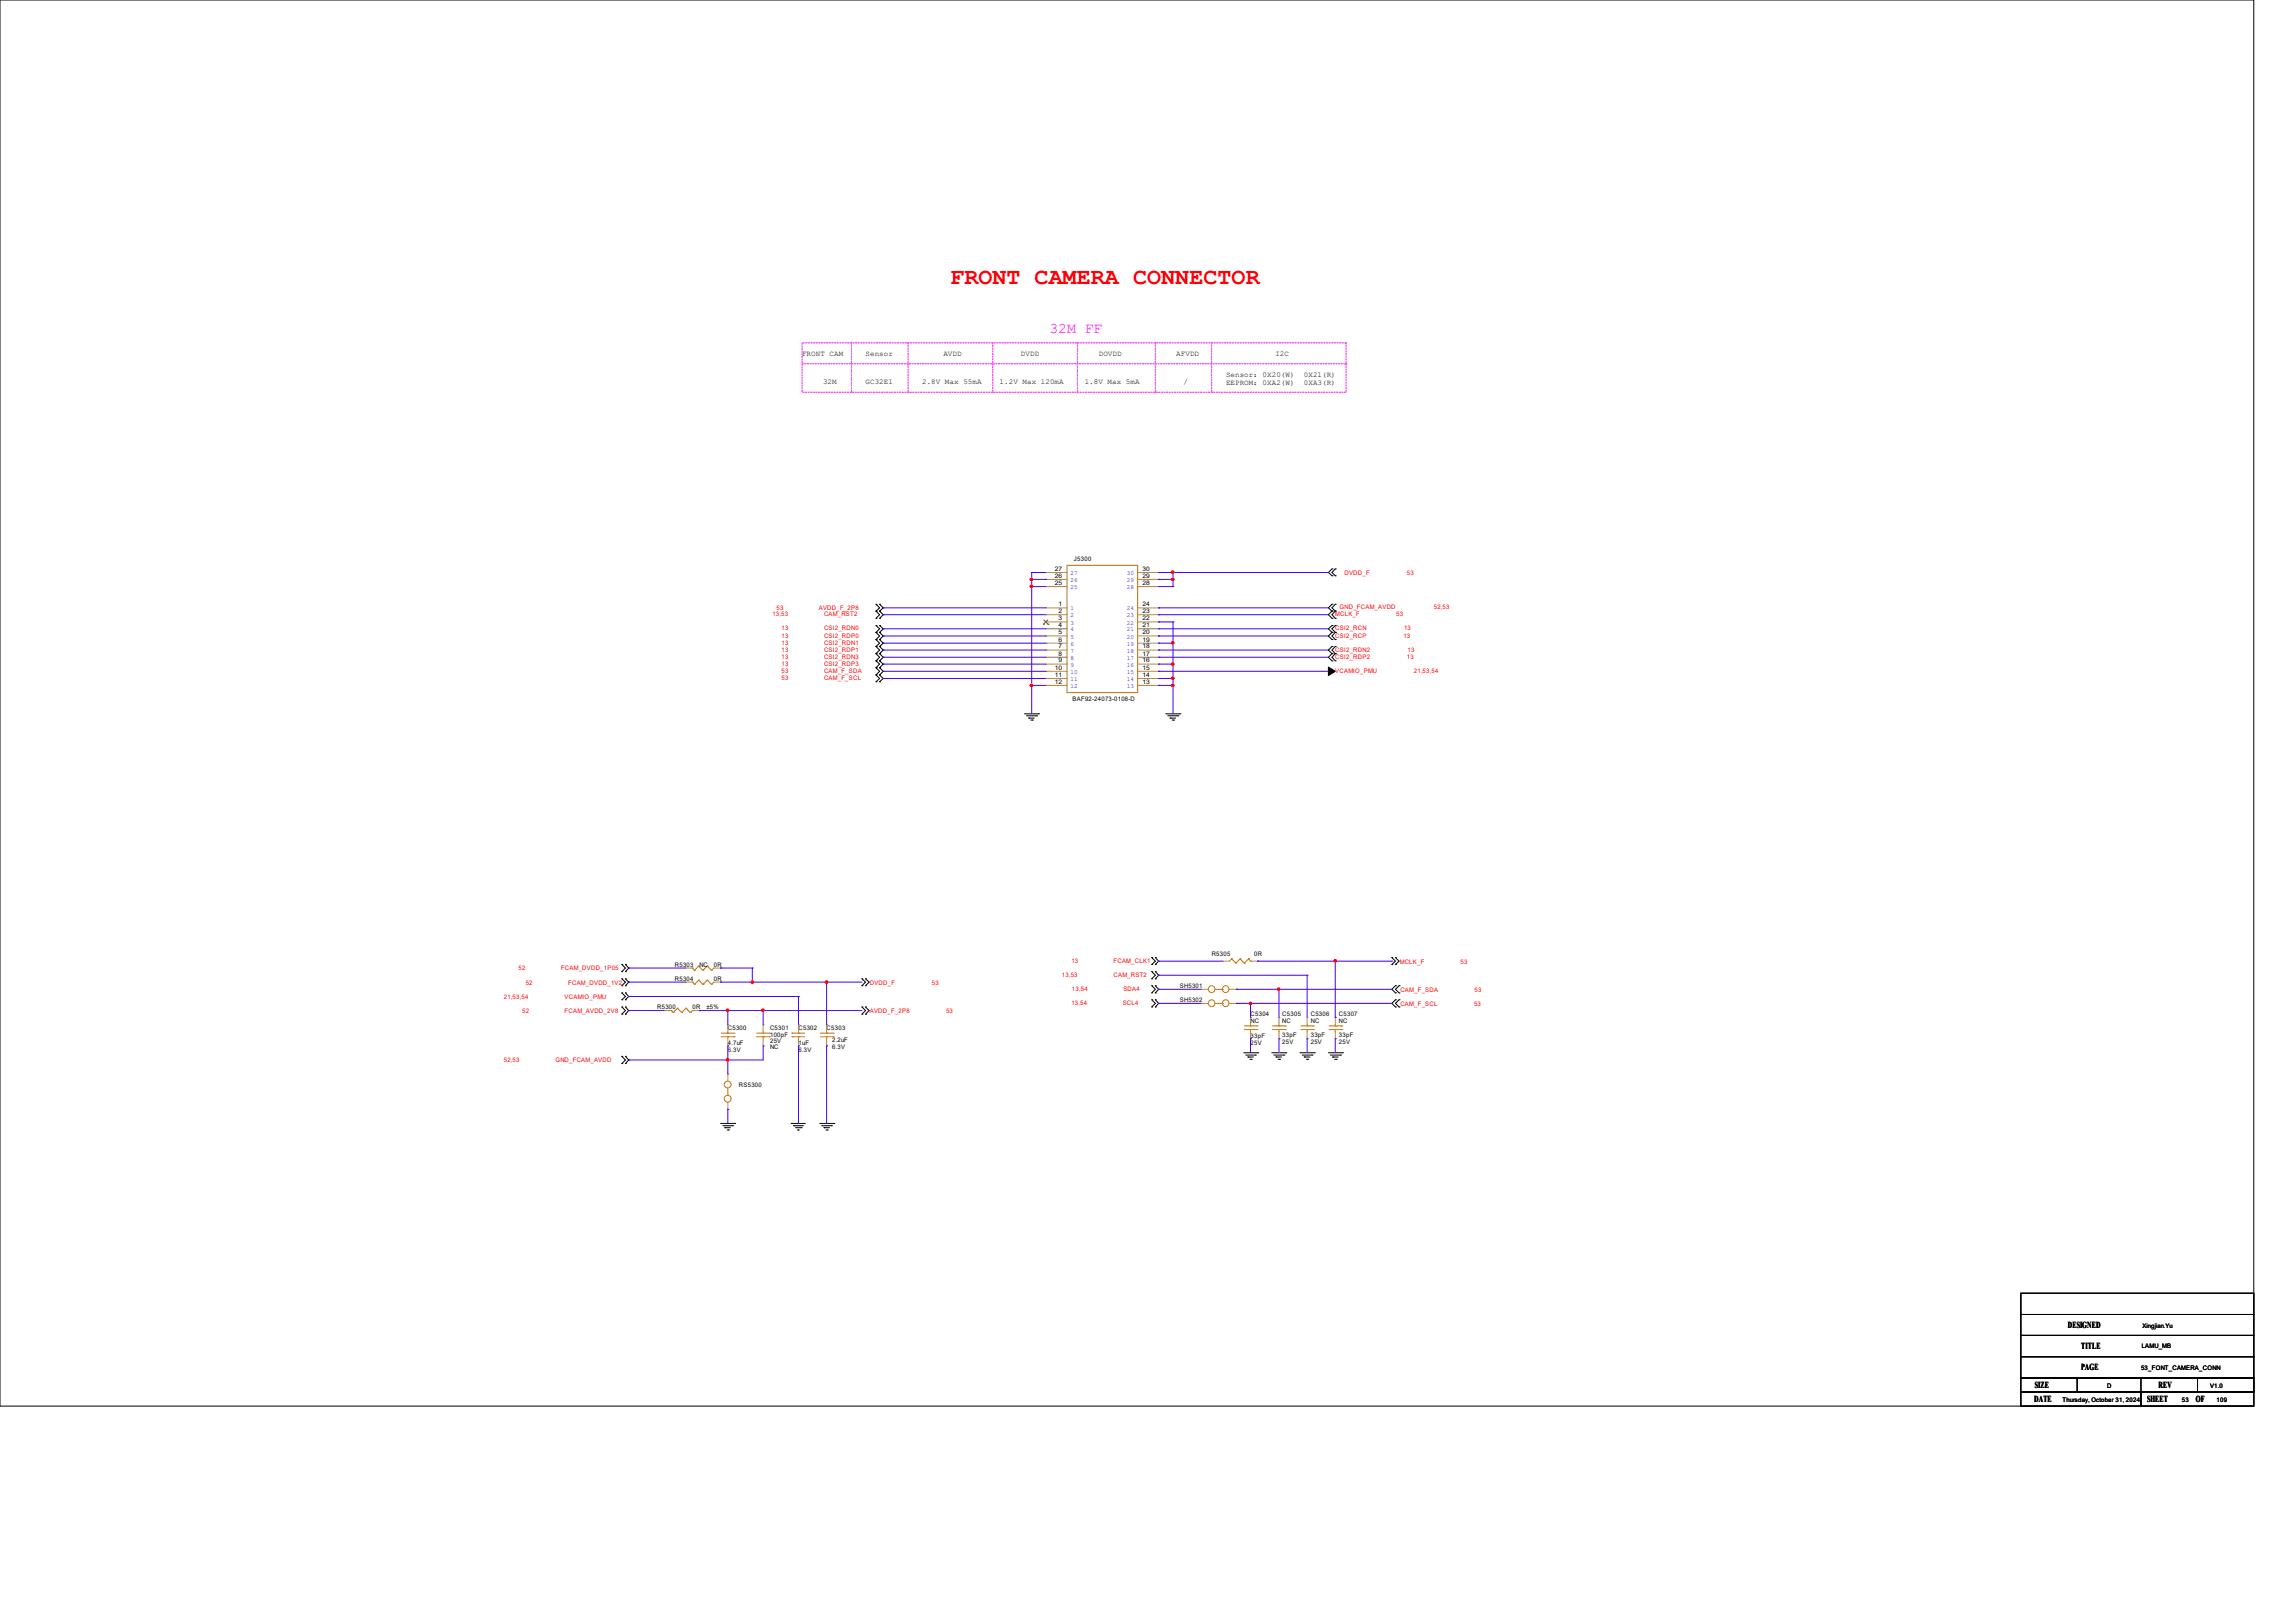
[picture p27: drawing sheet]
<svg xmlns="http://www.w3.org/2000/svg" width="297mm" height="210mm" viewBox="0 0 297 210" stroke-linecap="round" stroke-linejoin="round" font-family="sans-serif">
<defs><g id="words">
<text font-size="3" fill="#f00" x="123" y="36.8">FRONT CAMERA CONNECTOR</text>
<text font-size="1.9" fill="#f0f" x="135.8" y="43.1">32M FF</text>
<g font-size="1.2">
<text x="267.6" y="171.8">DESIGNED</text>
<text x="263.3" y="179.6">SIZE</text>
<text x="269.4" y="174.6">TITLE</text>
<text x="269.4" y="177.3">PAGE</text>
<text x="279.3" y="179.6">REV</text>
<text x="263.3" y="181.4">DATE</text>
<text x="277.9" y="181.4">SHEET</text>
<text x="284.2" y="181.4">OF</text>
</g>
<g font-size="1">
<text x="103.8" y="46.1">FRONT CAM</text>
<text x="112" y="46.1">Sensor</text>
<text x="122.1" y="46.1">AVDD</text>
<text x="132.1" y="46.1">DVDD</text>
<text x="142.2" y="46.1">DOVDD</text>
<text x="152.2" y="46.1">AFVDD</text>
<text x="165.1" y="46.1">I2C</text>
<text x="106.5" y="49.7">32M</text>
<text x="112" y="49.7">GC32E1</text>
<text x="119.3" y="49.7">2.8V Max 55mA</text>
<text x="129.4" y="49.7">1.2V Max 120mA</text>
<text x="140.4" y="49.7">1.8V Max 5mA</text>
<text x="153.2" y="49.7">/</text>
<text x="158.7" y="48.8">Sensor：0X20(W)</text>
<text x="158.7" y="49.8">EEPROM：0XA2(W)</text>
<text x="168.7" y="48.8">0X21(R)</text>
<text x="168.7" y="49.8">0XA3(R)</text>
</g>
<g font-size=".8">
<text x="136.5" y="73.9">27</text>
<text x="136.5" y="74.8">26</text>
<text x="136.5" y="75.7">25</text>
<text x="139" y="72.6">J5300</text>
<text x="147.9" y="73.9">30</text>
<text x="147.9" y="74.8">29</text>
<text x="147.9" y="75.7">28</text>
<text x="137" y="78.4">1</text>
<text x="137" y="79.3">2</text>
<text x="137" y="80.3">3</text>
<text x="137" y="81.1">4</text>
<text x="137" y="82.1">5</text>
<text x="137" y="83">6</text>
<text x="137" y="83.9">7</text>
<text x="147.9" y="78.4">24</text>
<text x="147.9" y="79.3">23</text>
<text x="147.9" y="80.3">22</text>
<text x="147.9" y="81.1">21</text>
<text x="147.9" y="82.1">20</text>
<text x="147.9" y="83">19</text>
<text x="147.9" y="83.9">18</text>
<text x="136.5" y="86.7">10</text>
<text x="136.5" y="87.6">11</text>
<text x="136.5" y="88.5">12</text>
<text x="137" y="84.8">8</text>
<text x="137" y="85.7">9</text>
<text x="147.9" y="84.8">17</text>
<text x="147.9" y="85.7">16</text>
<text x="147.9" y="86.7">15</text>
<text x="147.9" y="87.6">14</text>
<text x="147.9" y="88.5">13</text>
<text x="138.8" y="90.7">BAF92-24073-0108-D</text>
<text x="87.3" y="125.1">R5303</text>
<text x="90.5" y="125.1">NC</text>
<text x="92.4" y="125.1">0R</text>
<text x="156.8" y="123.7">R5305</text>
<text x="162.3" y="123.7">0R</text>
<text x="85.1" y="130.6">R5300</text>
<text x="87.3" y="127">R5304</text>
<text x="89.6" y="130.6">0R</text>
<text x="91.4" y="130.6">±5%</text>
<text x="92.4" y="127">0R</text>
<text x="152.7" y="127.8">SH5301</text>
<text x="152.7" y="129.7">SH5302</text>
<text x="161.8" y="131.5">C5304</text>
<text x="166" y="131.4">C5305</text>
<text x="169.6" y="131.4">C5306</text>
<text x="173.3" y="131.4">C5307</text>
<text x="94.2" y="133.3">C5300</text>
<text x="94.2" y="135.2">4.7uF</text>
<text x="94.2" y="136.1">6.3V</text>
<text x="99.7" y="133.3">C5301</text>
<text x="99.7" y="134.1">100pF</text>
<text x="99.7" y="135.8">NC</text>
<text x="99.7" y="135">25V</text>
<text x="103.3" y="133.3">C5302</text>
<text x="103.3" y="135.2">1uF</text>
<text x="103.3" y="136.1">6.3V</text>
<text x="107" y="133.3">C5303</text>
<text x="107.7" y="134.8">2.2uF</text>
<text x="107.7" y="135.7">6.3V</text>
<text x="161.8" y="134.3">33pF</text>
<text x="161.8" y="132.4">NC</text>
<text x="161.8" y="135.2">25V</text>
<text x="166" y="134.1">33pF</text>
<text x="166" y="132.3">NC</text>
<text x="166" y="135.1">25V</text>
<text x="169.6" y="134.1">33pF</text>
<text x="169.6" y="132.3">NC</text>
<text x="169.6" y="135.1">25V</text>
<text x="173.3" y="134.1">33pF</text>
<text x="173.3" y="132.3">NC</text>
<text x="173.3" y="135.1">25V</text>
<text x="95.6" y="140.7">RS5300</text>
<text x="277.3" y="171.8">Xingjian.Yu</text>
<text x="272.7" y="179.6">D</text>
<text x="277.1" y="177.2">53_FONT_CAMERA_CONN</text>
<text x="277.2" y="174.5">LAMU_MB</text>
<text x="286" y="179.6">V1.0</text>
<text x="266.9" y="181.4">Thursday, October 31, 2024</text>
<text x="282.4" y="181.4">53</text>
<text x="286.9" y="181.4">109</text>
</g>
<g font-size=".8" fill="#00c">
<text x="138.6" y="74.4">27</text>
<text x="138.6" y="75.3">26</text>
<text x="138.6" y="76.2">25</text>
<text x="145.8" y="74.4">30</text>
<text x="145.8" y="75.3">29</text>
<text x="145.8" y="76.2">28</text>
<text x="138.6" y="79">1</text>
<text x="138.6" y="79.9">2</text>
<text x="138.6" y="80.8">3</text>
<text x="138.6" y="81.7">4</text>
<text x="138.6" y="82.6">5</text>
<text x="138.6" y="83.6">6</text>
<text x="145.8" y="79">24</text>
<text x="145.8" y="79.9">23</text>
<text x="145.8" y="80.8">22</text>
<text x="145.8" y="81.7">21</text>
<text x="145.8" y="82.6">20</text>
<text x="145.8" y="83.6">19</text>
<text x="138.6" y="84.5">7</text>
<text x="138.6" y="85.4">8</text>
<text x="138.6" y="86.3">9</text>
<text x="138.6" y="87.2">10</text>
<text x="138.6" y="88.1">11</text>
<text x="138.6" y="89">12</text>
<text x="145.8" y="84.5">18</text>
<text x="145.8" y="85.4">17</text>
<text x="145.8" y="86.3">16</text>
<text x="145.8" y="87.2">15</text>
<text x="145.8" y="88.1">14</text>
<text x="145.8" y="89">13</text>
</g>
<g font-size=".8" fill="#f00">
<text x="174" y="74.4">DVDD_F</text>
<text x="182.1" y="74.4">53</text>
<text x="100" y="79.8">13,53</text>
<text x="100.5" y="78.9">53</text>
<text x="101.1" y="81.6">13</text>
<text x="101.1" y="82.5">13</text>
<text x="101.1" y="83.4">13</text>
<text x="106" y="78.9">AVDD_F_2P8</text>
<text x="106.6" y="79.8">CAM_RST2</text>
<text x="106.6" y="81.6">CSI2_RDN0</text>
<text x="106.6" y="82.5">CSI2_RDP0</text>
<text x="106.6" y="83.4">CSI2_RDN1</text>
<text x="172.8" y="81.6">CSI2_RCN</text>
<text x="172.8" y="82.5">CSI2_RCP</text>
<text x="172.8" y="79.8">MCLK_F</text>
<text x="173.4" y="78.9">GND_FCAM_AVDD</text>
<text x="180.7" y="79.8">53</text>
<text x="181.6" y="82.5">13</text>
<text x="181.7" y="81.6">13</text>
<text x="185.6" y="78.9">52,53</text>
<text x="101.1" y="87.1">53</text>
<text x="101.1" y="88">53</text>
<text x="101.1" y="84.3">13</text>
<text x="101.1" y="85.3">13</text>
<text x="101.1" y="86.1">13</text>
<text x="106.6" y="87.1">CAM_F_SDA</text>
<text x="106.6" y="88">CAM_F_SCL</text>
<text x="106.6" y="84.3">CSI2_RDP1</text>
<text x="106.6" y="85.3">CSI2_RDN3</text>
<text x="106.6" y="86.1">CSI2_RDP3</text>
<text x="172.8" y="87.1">VCAMIO_PMU</text>
<text x="172.8" y="84.3">CSI2_RDN2</text>
<text x="172.8" y="85.3">CSI2_RDP2</text>
<text x="182.1" y="85.3">13</text>
<text x="182.2" y="84.3">13</text>
<text x="183" y="87.1">21,53,54</text>
<text x="67.1" y="125.6">52</text>
<text x="72.6" y="125.6">FCAM_DVDD_1P05</text>
<text x="138.6" y="124.6">13</text>
<text x="144.1" y="124.6">FCAM_CLK1</text>
<text x="181.2" y="124.8">MCLK_F</text>
<text x="189" y="124.8">53</text>
<text x="65.2" y="129.2">21,53,54</text>
<text x="67.6" y="131.1">52</text>
<text x="68" y="127.4">52</text>
<text x="73.1" y="131.1">FCAM_AVDD_2V8</text>
<text x="73.1" y="129.2">VCAMIO_PMU</text>
<text x="73.5" y="127.4">FCAM_DVDD_1V2</text>
<text x="112.6" y="131.1">AVDD_F_2P8</text>
<text x="112.6" y="127.5">DVDD_F</text>
<text x="120.6" y="127.5">53</text>
<text x="122.4" y="131.1">53</text>
<text x="137.4" y="126.4">13,53</text>
<text x="138.6" y="130">13,54</text>
<text x="138.7" y="128.2">13,54</text>
<text x="144.1" y="126.4">CAM_RST2</text>
<text x="145.3" y="130">SCL4</text>
<text x="145.4" y="128.2">SDA4</text>
<text x="181.2" y="128.3">CAM_F_SDA</text>
<text x="181.2" y="130.1">CAM_F_SCL</text>
<text x="190.8" y="130.1">53</text>
<text x="190.8" y="128.3">53</text>
<text x="65.2" y="137.4">52,53</text>
<text x="71.9" y="137.4">GND_FCAM_AVDD</text>
</g>
</g></defs>
<g fill="none" stroke="#000" stroke-width=".13">
<path d="M0 0h291.7v181.9h-291.7zM113.4 79.1h.1M113.4 78.2h.1M113.4 79.1l.4 .4-.4 .5M113.4 78.2l.4 .5-.4 .4M113.8 79.1h.1M113.8 78.2h.1M113.8 79.1l.5 .4-.5 .5M113.8 78.2l.5 .5-.5 .4M172.4 79.1h.1M172.4 78.2h.1M172.4 73.6h.1"/>
<path d="M172.4 74.5h.1M172.4 78.2l-.5 .5 .5 .4M172.4 73.6l-.5 .5 .5 .4M172.4 79.1l-.5 .4 .5 .5M172.8 78.2h.1M172.8 79.1h.1M172.8 74.5h.1M172.8 73.6h.1M172.8 78.2l-.4 .5 .4 .4M172.8 73.6l-.4 .5 .4 .4M172.8 79.1l-.4 .4 .4 .5M113.4 80h.1"/>
<path d="M113.4 86.4h.1M113.4 87.3h.1M113.4 88.2h.1M113.4 80.9h.1M113.4 81.8h.1M113.4 82.8h.1M113.4 83.7h.1M113.4 84.6h.1M113.4 85.5h.1M113.4 86.4l.4 .5-.4 .4M113.4 87.3l.4 .5-.4 .4M113.4 80.9l.4 .5-.4 .4"/>
<path d="M113.4 81.8l.4 .5-.4 .5M113.4 82.8l.4 .4-.4 .5M113.4 83.7l.4 .4-.4 .5M113.4 84.6l.4 .4-.4 .5M113.4 85.5l.4 .4-.4 .5M113.8 80h.1M113.8 87.3h.1M113.8 86.4h.1M113.8 88.2h.1M113.8 81.8h.1M113.8 80.9h.1M113.8 82.8h.1"/>
<path d="M113.8 83.7h.1M113.8 84.6h.1M113.8 85.5h.1M113.8 86.4l.5 .5-.5 .4M113.8 87.3l.5 .5-.5 .4M113.8 80.9l.5 .5-.5 .4M113.8 81.8l.5 .5-.5 .5M113.8 82.8l.5 .4-.5 .5M113.8 83.7l.5 .4-.5 .5M113.8 84.6l.5 .4-.5 .5M113.8 85.5l.5 .4-.5 .5M132.6 92.4h1.8"/>
<path d="M132.8 92.6h1.4M133.1 92.9h.1M133.1 92.9h.8M133.4 93.2h.2M133.6 93.2h.1M134.2 92.6h.1M134.4 92.4h.1M150.9 92.4h1.8M151.1 92.6h1.3M151.4 92.9h.1M151.4 92.9h.7M151.7 93.2h.2"/>
<path d="M151.9 93.2h.1M152.4 92.6h.1M152.7 92.4h.1M172.4 80.9h.1M172.4 81.8h.1M172.4 82.8h.1M172.4 83.7h.1M172.4 84.6h.1M172.4 85.5h.1M172.4 80h.1M172.4 80.9l-.5 .5 .5 .4M172.4 81.8l-.5 .5 .5 .5"/>
<path d="M172.4 83.7l-.5 .4 .5 .5M172.4 84.6l-.5 .4 .5 .5M172.8 81.8h.1M172.8 80.9h.1M172.8 82.8h.1M172.8 84.6h.1M172.8 83.7h.1M172.8 85.5h.1M172.8 80h.1M172.8 80.9l-.4 .5 .4 .4M172.8 81.8l-.4 .5 .4 .5M172.8 83.7l-.4 .4 .4 .5"/>
<path d="M172.8 84.6l-.4 .4 .4 .5M80.5 136.7h.1M80.5 137.6h.1M80.5 127.6h.1M80.5 126.7h.1M80.5 131.2h.1M80.5 130.3h.1M80.5 129.4h.1M80.5 128.5h.1M80.5 125.7h.1M80.5 124.8h.1M80.5 136.7l.4 .5-.4 .4"/>
<path d="M80.5 126.7l.4 .4-.4 .5M80.5 130.3l.4 .5-.4 .4M80.5 128.5l.4 .4-.4 .5M80.5 124.8l.4 .5-.4 .4M80.9 137.6h.1M80.9 136.7h.1M80.9 126.7h.1M80.9 127.6h.1M80.9 130.3h.1M80.9 131.2h.1M80.9 128.5h.1M80.9 129.4h.1"/>
<path d="M80.9 124.8h.1M80.9 125.7h.1M80.9 136.7l.5 .5-.5 .4M80.9 126.7l.5 .4-.5 .5M80.9 130.3l.5 .5-.5 .4M80.9 128.5l.5 .4-.5 .5M80.9 124.8l.5 .5-.5 .4M111.5 130.3h.1M111.5 131.2h.1M111.5 126.7h.1M111.5 127.6h.1M111.5 130.3l.5 .5-.5 .4"/>
<path d="M111.5 126.7l.5 .4-.5 .5M112 130.3h.1M112 131.2h.1M112 126.7h.1M112 127.6h.1M112 130.3l.5 .5-.5 .4M112 126.7l.5 .4-.5 .5M149.1 125.7h.1M149.1 126.7h.1M149.1 127.6h.1M149.1 128.5h.1M149.1 129.4h.1"/>
<path d="M149.1 130.3h.1M149.1 124.8h.1M149.1 123.9h.1M149.1 125.7l.4 .5-.4 .5M149.1 127.6l.4 .4-.4 .5M149.1 129.4l.4 .4-.4 .5M149.1 123.9l.4 .5-.4 .4M149.5 126.7h.1M149.5 125.7h.1M149.5 128.5h.1M149.5 127.6h.1M149.5 130.3h.1"/>
<path d="M149.5 129.4h.1M149.5 123.9h.1M149.5 124.8h.1M149.5 125.7l.4 .5-.4 .5M149.5 127.6l.4 .4-.4 .5M149.5 129.4l.4 .4-.4 .5M149.5 123.9l.4 .5-.4 .4M161 136.2h1.8M161.2 136.5h1.3M161.5 136.8h.1M161.5 136.8h.7M161.8 137.1h.1"/>
<path d="M161.9 137.1h.1M162.5 136.5h.1M162.8 136.2h.1M164.6 136.2h1.8M164.8 136.5h1.4M165.1 136.8h.1M165.1 136.8h.8M165.4 137.1h.2M165.6 137.1h.1M166.2 136.5h.1M166.4 136.2h.1M168.2 136.2h1.9"/>
<path d="M168.5 136.5h1.3M168.8 136.8h.1M168.8 136.8h.7M169.1 137.1h.1M169.2 137.1h.1M169.8 136.5h.1M170.1 136.2h.1M171.9 136.2h1.8M172.2 136.5h1.3M172.5 136.8h.1M172.5 136.8h.7M172.7 137.1h.2"/>
<path d="M172.9 137.1h.1M173.5 136.5h.1M173.7 136.2h.1M180.1 123.9h.1M180.1 124.8h.1M180.1 123.9l.5 .5-.5 .4M180.6 127.6h.1M180.6 128.5h.1M180.6 129.4h.1M180.6 130.3h.1M180.6 123.9h.1M180.6 124.8h.1"/>
<path d="M180.6 127.6l-.5 .4 .5 .5M180.6 129.4l-.5 .4 .5 .5M180.6 123.9l.5 .5-.5 .4M181.1 128.5h.1M181.1 127.6h.1M181.1 130.3h.1M181.1 129.4h.1M181.1 127.6l-.5 .4 .5 .5M181.1 129.4l-.5 .4 .5 .5M93.3 145.4h1.8M93.6 145.7h1.2M93.8 145.9h.1"/>
<path d="M93.8 145.9h.7M94.1 146.2h.2M94.3 146.2h.1M94.8 145.7h.1M95.1 145.4h.1M102.4 145.4h.1M102.4 145.4h1.8M102.7 145.7h.1M102.7 145.7h1.3M103 145.9h.7M103.3 146.2h.1M103.7 145.9h.1"/>
<path d="M106.1 145.4h1.8M106.3 145.7h1.3M106.6 145.9h.1M106.6 145.9h.8M106.9 146.2h.2M107.1 146.2h.1M107.6 145.7h.1M107.9 145.4h.1M261.5 175.6h30.2v2.7h-30.2zM261.5 178.3h30.2v1.8h-30.2zM261.5 170.1h30.2v2.7h-30.2zM261.5 167.3h30.2v2.8h-30.2z"/>
<path d="M261.5 172.8h30.2v2.8h-30.2zM268.8 178.3h8.3v1.8h-8.3zM284.4 178.3h7.3v1.8h-7.3zM261.5 180.1h15.6v1.8h-15.6zM277.1 180.1h14.6v1.8h-14.6z"/>
</g>
<g fill="none" stroke="#f0f" stroke-width=".13" stroke-dasharray=".2 .2">
<path d="M103.8 44.4h70.4v6.4h-70.4zM103.8 47.1h70.4M110.2 44.4v6.4M110.2 50.8h.1M117.5 44.4v6.4M117.5 50.8h.1M128.5 44.4v6.4M128.5 50.8h.1M139.4 44.4v6.4M139.4 50.8h.1M149.5 44.4v6.4M149.5 50.8h.1"/>
<path d="M156.8 44.4v6.4M156.8 50.8h.1M174.2 47.1h.1"/>
</g>
<path d="M171.9 86.3l.9 .6-.9 .5z" fill-rule="evenodd" fill="#000" stroke="#000" stroke-width=".13"/>
<g fill="none" stroke="#cc8006" stroke-width=".13">
<path d="M138.1 73.2h9.1v16.4h-9.1zM86.9 130.8h.1M86.9 130.8l.2 .2M87.1 131h.1M87.7 130.5h.1M87.7 130.5l.5 .5M87.7 130.5l-.6 .5M88.2 131h.1M88.8 130.5h.1M88.8 130.5l.5 .5M88.8 130.5l-.6 .5M89.3 131h.1"/>
<path d="M89.6 125.3h.1M89.6 127.1h.1M89.6 125.3l.3 .3M89.6 127.1l.3 .3M89.6 130.8l-.3 .2M89.9 125.6h.1M89.9 127.4h.1M90.4 125h.1M90.4 126.8h.1M90.4 125l.6 .6M90.4 125l-.5 .6M90.4 126.8l.6 .6"/>
<path d="M90.4 126.8l-.5 .6M91 125.6h.1M91 127.4h.1M91.5 125h.1M91.5 126.8h.1M91.5 125l.6 .6M91.5 125l-.5 .6M91.5 126.8l.6 .6M91.5 126.8l-.5 .6M92.1 125.6h.1M92.1 127.4h.1M92.4 125.3l-.3 .3"/>
<path d="M92.4 127.1l-.3 .3M93.3 134.2h1.7M93.3 133.7h1.7M94.2 133.7h.1M94.2 134.2h.1M94.2 133.5v.2M94.2 134.2v.2M95 134.2h.1M95 133.7h.1M97.9 134.2h1.7M97.9 133.7h1.7M98.8 133.7h.1"/>
<path d="M98.8 134.2h.1M98.8 133.5v.2M98.8 134.2v.2M99.6 134.2h.1M99.6 133.7h.1M102.5 134.2h.1M102.5 133.7h.1M102.5 134.2h1.6M102.5 133.7h1.6M103.3 133.7h.1M103.3 134.2h.1M103.3 133.5v.2"/>
<path d="M103.3 134.2v.2M106.2 134.2h1.6M106.2 133.7h1.6M107 133.7h.1M107 134.2h.1M107 133.5v.2M107 134.2v.2M107.8 134.2h.1M107.8 133.7h.1M157.3 128h.9M157.3 129.8h.9M158.2 128h.1"/>
<path d="M158.2 129.8h.1M159.4 124.1h.1M159.4 124.1l-.3 .3M159.4 124.1l.5 .5M159.9 124.6h.1M160.5 124.1h.1M160.5 124.1l-.6 .5M160.5 124.1l.5 .5M161 124.6h.1M161 133.2h1.7M161 132.8h1.7M161.6 124.1h.1"/>
<path d="M161.6 124.1l-.6 .5M161.6 124.1l.2 .3M161.8 132.8h.1M161.8 133.2h.1M161.8 124.4h.1M161.8 132.6v.2M161.8 133.2v.3M162.7 133.2h.1M162.7 132.8h.1M164.7 133.2h1.6M164.7 132.8h1.6M165.5 132.8h.1"/>
<path d="M165.5 133.2h.1M165.5 132.6v.2M165.5 133.2v.3M166.3 133.2h.1M166.3 132.8h.1M168.4 133.2h1.6M168.4 132.8h1.6M169.2 132.8h.1M169.2 133.2h.1M169.2 132.6v.2M169.2 133.2v.3M170 133.2h.1"/>
<path d="M170 132.8h.1M172 133.2h1.7M172 132.8h1.7M172.8 132.8h.1M172.8 133.2h.1M172.8 132.6v.2M172.8 133.2v.3M173.7 133.2h.1M173.7 132.8h.1M94.2 141.7h.1M94.2 140.8v.9"/>
<circle cx="156.8" cy="129.8" r=".43"/>
<circle cx="156.8" cy="128" r=".43"/>
<circle cx="158.6" cy="129.8" r=".43"/>
<circle cx="158.6" cy="128" r=".43"/>
<circle cx="94.2" cy="140.3" r=".44"/>
<circle cx="94.2" cy="142.2" r=".44"/>
</g>
<g fill="none" stroke="#a84" stroke-width=".13">
<path d="M135.3 78.7h.1M135.3 79.5h.1M135.3 74.1h.1M135.3 75h.1M135.3 75.9h.1M135.3 78.7h2.8M135.3 79.5h2.8M135.3 74.1h2.8M135.3 75h2.8M135.3 75.9h2.8M147.2 78.7h2.7M147.2 79.5h2.7"/>
<path d="M147.2 74.1h2.7M147.2 75h2.7M147.2 75.9h2.7M149.9 78.7h.1M149.9 79.5h.1M149.9 74.1h.1M149.9 75h.1M149.9 75.9h.1M135.3 80.5h.1M135.3 81.4h.1M135.3 82.3h.1M135.3 83.2h.1"/>
<path d="M135.3 84.1h.1M135.3 85h.1M135.3 85.9h.1M135.3 86.9h.1M135.3 87.8h.1M135.3 88.7h.1M135.3 80.5h2.8M135.3 81.4h2.8M135.3 82.3h2.8M135.3 83.2h2.8M135.3 84.1h2.8M135.3 85h2.8"/>
<path d="M135.3 85.9h2.8M135.3 86.9h2.8M135.3 87.8h2.8M135.3 88.7h2.8M147.2 80.5h2.7M147.2 81.4h2.7M147.2 82.3h2.7M147.2 83.2h2.7M147.2 84.1h2.7M147.2 85h2.7M147.2 85.9h2.7M147.2 86.9h2.7"/>
<path d="M147.2 87.8h2.7M147.2 88.7h2.7M149.9 80.5h.1M149.9 81.4h.1M149.9 82.3h.1M149.9 83.2h.1M149.9 84.1h.1M149.9 85h.1M149.9 85.9h.1M149.9 86.9h.1M149.9 87.8h.1M149.9 88.7h.1"/>
<path d="M85.9 130.8h.1M85.9 130.8h1M88.7 125.3h.1M88.7 127.1h.1M88.7 125.3h.9M88.7 127.1h.9M89.6 130.8h.9M90.5 130.8h.1M92.4 125.3h.9M92.4 127.1h.9M93.3 125.3h.1M93.3 127.1h.1"/>
<path d="M94.2 135.3h.1M94.2 132.6h.1M94.2 139h.1M94.2 132.6v.9M94.2 134.4v.9M94.2 139v.9M98.8 135.3h.1M98.8 132.6h.1M98.8 132.6v.9M98.8 134.4v.9M103.3 135.3h.1M103.3 132.6h.1"/>
<path d="M103.3 132.6v.9M103.3 134.4v.9M107 135.3h.1M107 132.6h.1M107 132.6v.9M107 134.4v.9M155.4 128h.1M155.4 129.8h.1M155.4 128h1M155.4 129.8h1M158.2 124.4h.1M158.2 124.4h.9"/>
<path d="M159.1 128h.9M159.1 129.8h.9M160 128h.1M160 129.8h.1M161.8 134.4h.1M161.8 131.7h.1M161.8 131.7v.9M161.8 133.5v.9M161.8 124.4h1M162.8 124.4h.1M165.5 134.4h.1M165.5 131.7h.1"/>
<path d="M165.5 131.7v.9M165.5 133.5v.9M169.2 134.4h.1M169.2 131.7h.1M169.2 131.7v.9M169.2 133.5v.9M172.8 134.4h.1M172.8 131.7h.1M172.8 131.7v.9M172.8 133.5v.9M94.2 143.6h.1M94.2 142.7v.9"/>
</g>
<path d="M135 80.8h.1M135.1 80.2l.5 .6M135.6 80.2l-.6 .6M135.6 80.8h.1" fill="none" stroke="#804000" stroke-width=".13"/>
<g fill="none" stroke="#4200ff" stroke-width=".13">
<path d="M114.3 78.7h.1M114.3 79.5h.1M114.3 78.7h21M114.3 79.5h21M133.5 74.1h.1M133.5 75h.1M133.5 75.9h.1M133.5 74.1h1.8M133.5 75h1.8M133.5 74.1v18.3M133.5 75.9h1.8M135.3 75h.1"/>
<path d="M149.9 74.1h.1M149.9 75h.1M149.9 78.7h.1M149.9 79.5h.1M149.9 74.1h22M149.9 75h1.9M149.9 78.7h22M149.9 79.5h22M149.9 75.9h1.9M151.8 74.1h.1M151.8 75.9h.1M151.8 75h.1"/>
<path d="M151.8 74.1v1.8M114.3 81.4h.1M114.3 82.3h.1M114.3 83.2h.1M114.3 84.1h.1M114.3 85h.1M114.3 85.9h.1M114.3 86.9h.1M114.3 87.8h.1M114.3 81.4h21M114.3 82.3h21M114.3 83.2h21"/>
<path d="M114.3 84.1h21M114.3 85h21M114.3 85.9h21M114.3 86.9h21M114.3 87.8h21M133.5 88.7h.1M133.5 88.7h1.8M149.9 80.5h.1M149.9 81.4h.1M149.9 82.3h.1M149.9 83.2h.1M149.9 84.1h.1"/>
<path d="M149.9 85h.1M149.9 85.9h.1M149.9 86.9h.1M149.9 87.8h.1M149.9 88.7h.1M149.9 80.5h1.9M149.9 81.4h22M149.9 82.3h22M149.9 83.2h1.9M149.9 84.1h22M149.9 85h22M149.9 85.9h1.9"/>
<path d="M149.9 86.9h22M149.9 87.8h1.9M149.9 88.7h1.9M151.8 80.5h.1M151.8 83.2h.1M151.8 85.9h.1M151.8 87.8h.1M151.8 88.7h.1M151.8 80.5v11.9M81.4 128.9h.1M81.4 130.8h.1M81.4 137.2h.1"/>
<path d="M81.4 127.1h.1M81.4 125.3h.1M81.4 128.9h21.9M81.4 130.8h4.5M81.4 127.1h7.3M81.4 125.3h7.3M90.5 130.8h.1M90.5 130.8h21M93.3 127.1h.1M93.3 125.3h.1M93.3 127.1h18.2M93.3 125.3h4.1"/>
<path d="M94.2 130.8h.1M94.2 135.3h.1M94.2 137.2h.1M94.2 130.8v1.8M94.2 135.3v3.7M97.4 125.3h.1M97.4 127.1h.1M97.4 125.3v1.8M98.8 130.8h.1M98.8 135.3h.1M98.8 130.8v1.8M98.8 135.3v1.9h-17.4"/>
<path d="M103.3 128.9h.1M103.3 135.3h.1M103.3 128.9v3.7M103.3 135.3v10.1M107 127.1h.1M107 135.3h.1M107 127.1v5.5M107 135.3v10.1M149.9 126.2h.1M149.9 128h.1M149.9 129.8h.1M149.9 124.4h.1"/>
<path d="M149.9 126.2h19.3M149.9 128h5.5M149.9 129.8h5.5M149.9 124.4h8.3M160 128h.1M160 129.8h.1M160 128h20.1M160 129.8h20.1M161.8 129.8h.1M161.8 134.4h.1M161.8 129.8v1.9M161.8 134.4v1.8"/>
<path d="M162.8 124.4h.1M162.8 124.4h17.3M165.5 128h.1M165.5 134.4h.1M165.5 128v3.7M165.5 134.4v1.8M169.2 126.2h.1M169.2 134.4h.1M169.2 126.2v5.5M169.2 134.4v1.8M172.8 131.7h.1M172.8 134.4h.1"/>
<path d="M172.8 124.4v7.3M172.8 134.4v1.8M180.1 124.4h.1M94.2 143.6h.1M94.2 143.6v1.8"/>
</g>
<g fill="#f00" stroke="#f00" stroke-width=".13">
<path d="M151.6 73.9h.3v.2h-.3z" fill-rule="evenodd"/>
<path d="M151.6 83.1h.3v.2h-.3z" fill-rule="evenodd"/>
<path d="M151.6 85.8h.3v.2h-.3z" fill-rule="evenodd"/>
<path d="M151.6 88.6h.3v.2h-.3z" fill-rule="evenodd"/>
<path d="M151.6 87.7h.3v.2h-.3z" fill-rule="evenodd"/>
<path d="M106.9 127h.2v.2h-.2z" fill-rule="evenodd"/>
<path d="M98.6 130.6h.2v.2h-.2z" fill-rule="evenodd"/>
<path d="M94 130.6h.3v.2h-.3z" fill-rule="evenodd"/>
<path d="M94 137h.3v.2h-.3z" fill-rule="evenodd"/>
<path d="M165.4 127.9h.2v.2h-.2z" fill-rule="evenodd"/>
<path d="M161.7 129.7h.3v.2h-.3z" fill-rule="evenodd"/>
<path d="M97.2 127h.3v.2h-.3z" fill-rule="evenodd"/>
<path d="M172.7 124.2h.2v.2h-.2z" fill-rule="evenodd"/>
<path d="M151.6 74.9h.3v.2h-.3z" fill-rule="evenodd"/>
<path d="M133.4 74.9h.2v.2h-.2z" fill-rule="evenodd"/>
<path d="M133.4 75.8h.2v.2h-.2z" fill-rule="evenodd"/>
<path d="M133.4 88.6h.2v.2h-.2z" fill-rule="evenodd"/>
<path d="M151.6 73.9h.3v.2h-.3z" fill-rule="evenodd"/>
<path d="M151.6 83.1h.3v.2h-.3z" fill-rule="evenodd"/>
<path d="M151.6 85.8h.3v.2h-.3z" fill-rule="evenodd"/>
<path d="M151.6 88.6h.3v.2h-.3z" fill-rule="evenodd"/>
<path d="M151.6 87.7h.3v.2h-.3z" fill-rule="evenodd"/>
<path d="M106.9 127h.2v.2h-.2z" fill-rule="evenodd"/>
<path d="M98.6 130.6h.2v.2h-.2z" fill-rule="evenodd"/>
<path d="M94 130.6h.3v.2h-.3z" fill-rule="evenodd"/>
<path d="M94 137h.3v.2h-.3z" fill-rule="evenodd"/>
<path d="M165.4 127.9h.2v.2h-.2z" fill-rule="evenodd"/>
<path d="M161.7 129.7h.3v.2h-.3z" fill-rule="evenodd"/>
<path d="M97.2 127h.3v.2h-.3z" fill-rule="evenodd"/>
<path d="M172.7 124.2h.2v.2h-.2z" fill-rule="evenodd"/>
<path d="M151.6 74.9h.3v.2h-.3z" fill-rule="evenodd"/>
<path d="M133.4 74.9h.2v.2h-.2z" fill-rule="evenodd"/>
<path d="M133.4 75.8h.2v.2h-.2z" fill-rule="evenodd"/>
<path d="M133.4 88.6h.2v.2h-.2z" fill-rule="evenodd"/>
</g>
<use href="#words"/>
</svg>
